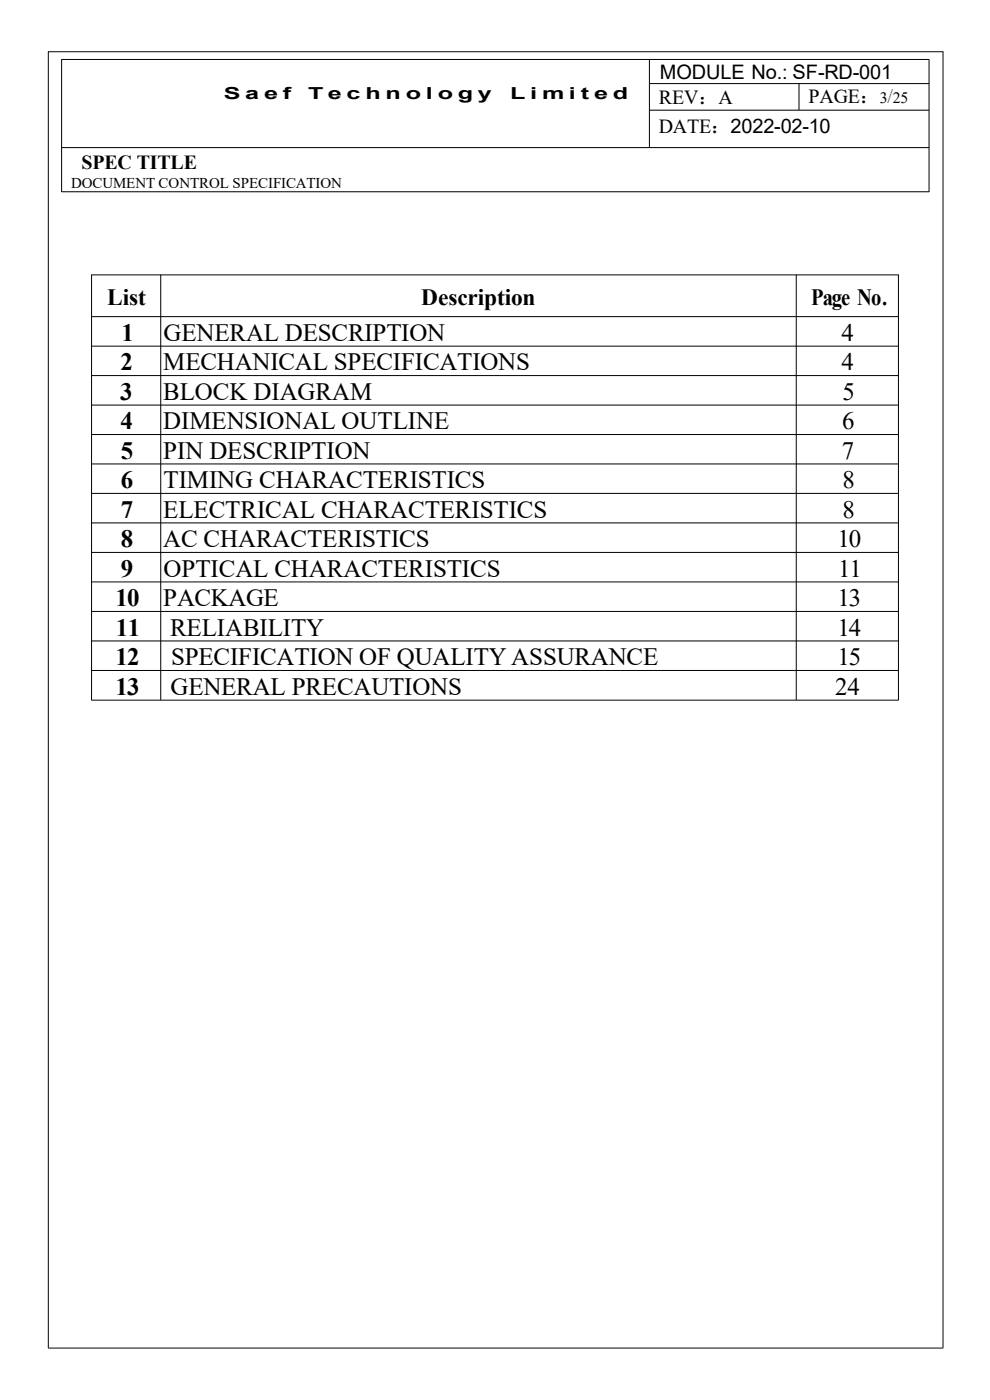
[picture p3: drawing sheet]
<svg xmlns="http://www.w3.org/2000/svg" width="210mm" height="297mm" viewBox="0 0 210 297" stroke-linecap="round" stroke-linejoin="round" font-family="sans-serif">
<defs><g id="words">
<g font-size="5.3">
<text x="25.8" y="72.3">1</text>
<text x="34.7" y="72.3">GENERAL DESCRIPTION</text>
<text x="178.5" y="72.3">4</text>
<text x="25.6" y="78.5">2</text>
<text x="34.6" y="78.5">MECHANICAL SPECIFICATIONS</text>
<text x="178.5" y="78.5">4</text>
<text x="25.5" y="84.8">3</text>
<text x="34.6" y="84.8">BLOCK DIAGRAM</text>
<text x="178.7" y="84.9">5</text>
<text x="25.6" y="91.1">4</text>
<text x="34.6" y="91.1">DIMENSIONAL OUTLINE</text>
<text x="178.6" y="91.1">6</text>
<text x="25.6" y="97.3">5</text>
<text x="34.6" y="97.3">PIN DESCRIPTION</text>
<text x="178.6" y="97.3">7</text>
<text x="25.6" y="103.6">6</text>
<text x="34.7" y="103.6">TIMING CHARACTERISTICS</text>
<text x="178.7" y="103.6">8</text>
<text x="25.6" y="109.9">7</text>
<text x="34.6" y="109.8">ELECTRICAL CHARACTERISTICS</text>
<text x="178.7" y="109.8">8</text>
<text x="25.6" y="116.1">8</text>
<text x="34.6" y="116.1">AC CHARACTERISTICS</text>
<text x="177.7" y="116.1">10</text>
<text x="25.6" y="122.4">9</text>
<text x="34.7" y="122.4">OPTICAL CHARACTERISTICS</text>
<text x="177.8" y="122.4">11</text>
<text x="24.5" y="128.6">10</text>
<text x="34.6" y="128.6">PACKAGE</text>
<text x="177.7" y="128.6">13</text>
<text x="24.6" y="134.9">11</text>
<text x="36.1" y="134.8">RELIABILITY</text>
<text x="177.7" y="134.9">14</text>
<text x="24.5" y="141.2">12</text>
<text x="36.3" y="141.2">SPECIFICATION OF QUALITY ASSURANCE</text>
<text x="177.7" y="141.2">15</text>
<text x="24.5" y="147.5">13</text>
<text x="36.2" y="147.5">GENERAL PRECAUTIONS</text>
<text x="177.2" y="147.5">24</text>
</g>
<g font-size="5">
<text x="22.7" y="64.7">List</text>
<text x="89.4" y="64.7">Description</text>
<text x="172.1" y="64.8">Page No.</text>
</g>
<g font-size="4.2">
<text x="140" y="16.8">MODULE No.: SF-RD-001</text>
<text x="139.7" y="22">REV：A</text>
<text x="171.5" y="21.9">PAGE： /</text>
<text x="139.7" y="28.3">DATE：2022-02-10</text>
<text x="17.3" y="35.9">SPEC TITLE</text>
</g>
<g font-size="3.5">
<text x="47.5" y="21">S a e f</text>
<text x="65.4" y="21">T e c h n o l o g y</text>
<text x="108.2" y="21">L i m i t e d</text>
</g>
<g font-size="3.4">
<text x="186.6" y="21.9">3</text>
<text x="189.4" y="21.9">25</text>
</g>
<text font-size="3.2" x="15.1" y="39.9">DOCUMENT CONTROL SPECIFICATION</text>
</g></defs>
<g fill="none" stroke="#000" stroke-width=".21">
<path d="M10.2 11h189.9M10.2 10.9v275.1M13 12.6h184.1M13.1 12.6v28.1M137.7 17.7h59.4M137.8 12.6v18.7M169.5 17.7v5.6M197.1 12.7v28M200 10.9v275.1M13 31.3h184.1M137.7 23.4h59.4M13 40.7h184.1"/>
<path d="M19.4 58.3h171.2M19.4 58.3v90.2M34.1 58.3v90.2M168.9 58.3v90.2M190.6 58.3v90.2M19.4 67.2h171.2M19.4 73.4h171.2M19.4 79.7h171.2M19.4 85.9h171.2M19.4 92.2h171.2M19.4 98.4h171.2M19.4 104.7h171.2"/>
<path d="M19.4 110.9h171.2M19.4 117.2h171.2M19.4 123.5h171.2M19.4 129.7h171.2M19.4 136h171.2M19.4 142.2h171.2M19.4 148.5h171.2M10.2 286h189.9"/>
</g>
<use href="#words"/>
</svg>
